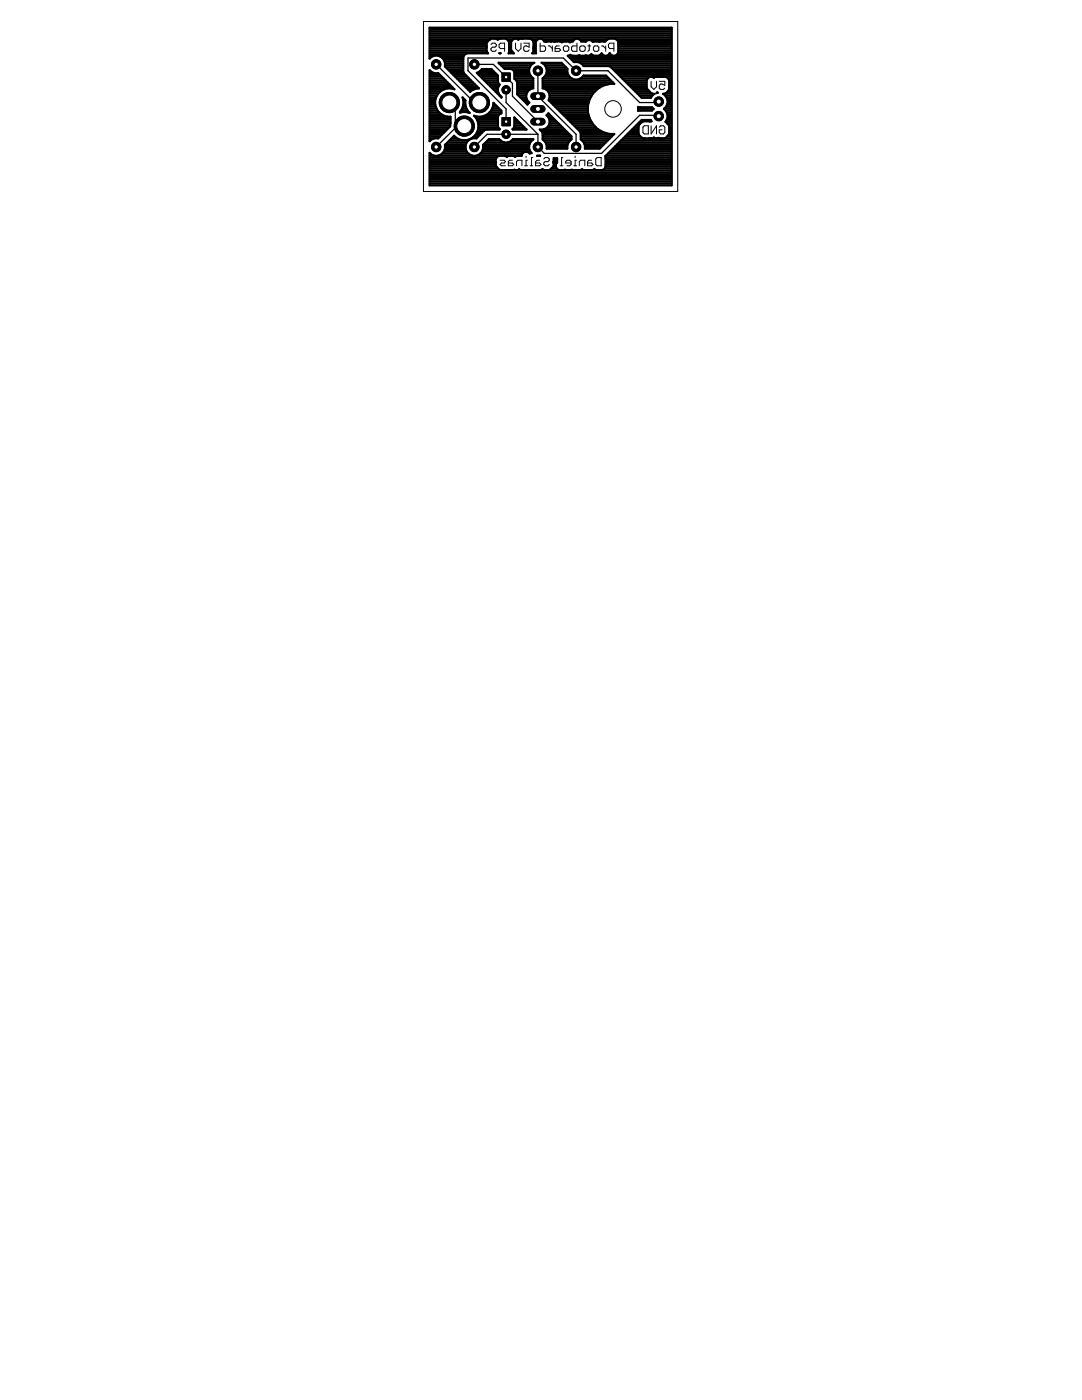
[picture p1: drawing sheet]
<svg xmlns="http://www.w3.org/2000/svg" width="216mm" height="279mm" viewBox="0 0 216 279" stroke-linecap="round" stroke-linejoin="round" font-family="sans-serif">
<g fill="#000" stroke="#000" stroke-width=".2">
<path d="M98 8.9l.2-.3zM98 9.7v.3zM98 10l.2 .2zM98.2 8.6h.6zM98.2 9.4l-.2 .3zM98.2 10.2h.6zM98.8 8.6l.2 .3zM98.2 9.4h.6zM98.8 10.2l.2-.2zM99 8.9v.3zM98.8 9.4l.2-.2zM99.6 8.9v.5z"/>
<path d="M99.6 9.4l.3 .3zM99.9 8.6l-.3 .3zM99.9 9.7h.8zM100.7 8.6v1.6zM99.9 8.6h.8zM102.9 8.6v1.1zM102.9 9.7l.5 .5zM103.9 8.6v1.1zM103.9 9.7l-.5 .5zM104.5 8.6h1.1zM104.5 9.4v.6zM104.5 10l.3 .2z"/>
<path d="M104.5 9.4l.3-.2zM104.8 10.2h.5zM104.8 9.2h.3zM105.6 10l-.3 .2zM105.6 8.6v.8zM105.1 9.2l.5 .2zM107.8 8.6v1.6zM107.8 10.2h.8zM108.6 10.2l.3-.2zM107.8 9.2h.8zM108.9 9.4v.6zM108.6 9.2l.3 .2z"/>
<path d="M109.4 9.2h.3zM110.2 9.2v1zM109.7 9.2l.5 .5zM110.8 9.4v.8zM110.8 10.2h.8zM110.8 9.4l.2-.2zM111 9.2h.6zM111.6 10.2l.3-.2zM110.8 9.7h.8zM111.6 9.7l.3 .3zM112.4 9.4v.6zM112.4 9.4l.3-.2z"/>
<path d="M112.4 10l.3 .2zM112.7 9.2h.5zM112.7 10.2h.5zM113.2 9.2l.3 .2zM113.5 9.4v.6zM113.2 10.2l.3-.2zM114 9.4v.6zM114 9.4l.3-.2zM114 10l.3 .2zM114.3 9.2h.8zM115.1 8.6v1.6zM114.3 10.2h.8z"/>
<path d="M115.7 9.4v.6zM115.7 9.4l.3-.2zM115.7 10l.3 .2zM116 9.2h.5zM116 10.2h.5zM116.5 9.2l.3 .2zM116.8 9.4v.6zM116.5 10.2l.3-.2zM117.6 8.9v1.1zM117.6 10l-.3 .2zM117.3 9.2h.6zM118.4 9.4v.6z"/>
<path d="M118.4 9.4l.3-.2zM118.4 10l.3 .2zM118.7 9.2h.5zM118.7 10.2h.5zM119.2 9.2l.3 .2zM119.5 9.4v.6zM119.5 10l-.3 .2zM120 9.2h.3zM120.9 9.2v1zM120.3 9.2l.6 .5zM121.4 8.9v.5zM121.4 9.4l.3 .3z"/>
<path d="M121.4 8.9l.3-.3zM121.7 9.7h.8zM122.5 8.6v1.6zM121.7 8.6h.8zM129.9 16.2v1.1zM129.9 17.3l.6 .5zM131 16.2v1.1zM131 17.3l-.5 .5zM131.6 16.2h1.1zM131.6 17v.6zM131.6 17.6l.2 .2zM131.6 17l.2-.2z"/>
<path d="M131.8 17.8h.6zM131.8 16.8h.3zM132.4 17.8l.3-.2zM132.7 16.2v.8zM132.1 16.8l.6 .2zM99.8 32.8l.3-.3zM99.8 32.8l.3 .3zM100.1 32.5h.5zM100.9 32.3l-.3 .2zM99.8 32h.8zM100.1 33.1h.8zM100.6 32l.3 .3z"/>
<path d="M101.4 32.3v.8zM101.4 33.1h.8zM101.7 32l-.3 .3zM101.7 32h.5zM102.2 33.1l.3-.3zM101.4 32.5h.8zM102.2 32.5l.3 .3zM103.1 32.3v.8zM103.3 32l-.2 .3zM104.1 32v1.1zM103.3 32h.8zM105 32v1.1z"/>
<path d="M105 31.2v.3zM105 32h.2zM104.7 33.1h.5zM106 31.5v1.6zM106 31.5h.3zM105.8 33.1h.5zM106.9 32.3v.8zM106.9 33.1h.8zM107.1 32l-.2 .3zM107.1 32h.6zM107.9 32.8l-.2 .3zM106.9 32.5h.8z"/>
<path d="M107.7 32.5l.2 .3zM108.5 31.7l.3-.2zM108.5 32.5v.3zM108.5 32.8l.3 .3zM108.8 31.5h.5zM108.8 32.3l-.3 .2zM108.8 33.1h.5zM109.3 31.5l.3 .2zM108.8 32.3h.5zM109.6 32.8l-.3 .3zM109.6 31.7v.3zM109.6 32l-.3 .3z"/>
<path d="M112.1 31.5v1.6zM112.1 31.5h.2zM111.8 33.1h.5zM112.9 32.3v.2zM112.9 32.5h1.1zM113.1 33.1h.6zM113.1 32l-.2 .3zM113.7 33.1l.3-.3zM113.1 32h.6zM114 32.3v.5zM113.7 32l.3 .3zM114.8 32v1.1z"/>
<path d="M114.8 31.2v.3zM114.8 32h.2zM114.5 33.1h.5zM115.6 32.3v.8zM115.9 32l-.3 .3zM116.7 32v1.1zM115.9 32h.8zM117.2 32.3v.8zM117.2 33.1h.8zM117.5 32l-.3 .3zM117.5 32h.5zM118 33.1l.3-.3z"/>
<path d="M117.2 32.5h.8zM118 32.5l.3 .3zM118.9 31.7v1.1zM118.9 31.7l.2-.2zM118.9 32.8l.2 .3zM119.1 31.5h.9zM120 31.5v1.6zM119.1 33.1h.9zM128.3 25.4v1.1zM128.3 25.4l.3-.3zM128.3 26.5l.3 .2zM128.6 25.1h.8z"/>
<path d="M129.4 25.1v1.6zM128.6 26.7h.8zM129.9 25.1v1.6zM131 25.1v1.6zM131 25.1l-1.1 1.6zM131.6 25.4l.2-.3zM131.6 25.9v.6zM131.6 25.9h.5zM131.8 25.1h.6zM131.6 26.5l.2 .2zM132.4 25.1l.3 .3zM131.8 26.7h.6z"/>
<path d="M132.7 25.4v1.1zM132.7 26.5l-.3 .2z"/>
</g>
<g fill="#000" stroke="#000" stroke-width=".25">
<path d="M87 12.8l7.7 7.7zM93.4 11.6v2.5zM93.4 11.6h19zM94.7 12.8h3.7zM98.4 12.8l2.6 2.6zM101 15.4l1.3 1.3zM102.3 19.2l5 5.1zM102.3 16.7v2.5zM107.3 14.1v5.1zM112.4 11.6l2.6 2.5zM115 14.1h6.3zM121.3 14.1l6.3 6.4z"/>
<path d="M87 29.3l3.8-3.8zM90.8 25.5l1.3-1.2zM90.8 20.5v5zM89.7 20.5h1.1zM90.8 25.5l1.8-.3zM92.1 24.3l.5 .9zM94.7 29.3l2.5-2.5zM94.7 20.5h1zM97.2 26.8h3.8zM101 21.7v2.6zM93.4 14.1l7.6 7.6zM101 17.9v2.6z"/>
<path d="M101 26.8h6.3zM101 20.5l6.3 6.3zM107.3 26.8v2.5zM107.3 29.3l1.3 1.3zM108.6 30.6h11.4zM115 26.8v2.5zM107.3 19.2l7.7 7.6zM120 30.6l7.6-7.6zM127.6 20.5h3.8zM127.6 23h3.8zM131.4 20.3v.2zM131.4 23v.2z"/>
</g>
<g fill="#000" stroke="#000" stroke-width=".42">
<path d="M85.7 14l.3 .3zM85.7 5.5v6.2zM85.7 5.5h48.3zM85.7 19.8h1.2zM85.7 19.4h1.3zM85.7 19h1.5zM85.7 18.7h1.8zM85.7 18.3h2.1zM85.7 17.9h2.7zM85.7 17.5h4.7zM85.7 17.2h4.3zM85.7 16.8h4z"/>
<path d="M85.7 16.4h3.6zM85.7 16.1h3.2zM85.7 15.7h2.8zM85.7 15.3h2.5zM85.7 14.9h2.1zM85.7 14.6h.9zM85.7 14.2h.2zM85.7 11.6h.2zM85.7 11.2h.8zM85.7 10.8h7.1zM85.7 10.4h11.5zM85.7 10.1h11.4z"/>
<path d="M85.7 9.7h11.4zM85.7 9.3h11.5zM85.7 9h11.4zM85.7 8.6h11.4zM85.7 8.2h11.7zM85.7 7.8h12.1zM85.7 7.5h48.3zM85.7 7.1h48.3zM85.7 6.7h48.3zM85.7 6.3h48.3zM85.7 5.9h48.3zM85.7 5.6h48.3z"/>
<path d="M86 14.3l.7 .3zM86 11.4l-.3 .3zM86.7 14.6h.7zM86 11.4l.7-.3zM87 19.4l-.2 .7zM86.7 11.1h.7zM87.4 18.7l-.4 .7zM87.4 14.6l3.3 3.2zM87.6 11.2h4.9zM87.9 18.2l-.5 .5zM87.4 11.1l.6 .3zM88.2 11.6h4.2z"/>
<path d="M88 11.4l.5 .5zM87.9 18.2l.7-.4zM88.6 11.9h3.8zM88.7 12.3h3.7zM88.8 12.5v.7zM88.5 11.9l.3 .6zM88.8 13.1h3.6zM88.8 12.7h3.6zM88.9 13.4h3.5zM88.6 17.8l.7-.1zM89.3 13.8h3.1zM89.7 14.2h2.7z"/>
<path d="M89.3 17.7h.7zM90.1 14.6h2.4zM90.4 14.9h2.5zM90 17.7l.7 .1zM90.8 15.3h2.4zM91.2 15.7h2.4zM91.6 16.1h2.4zM91.9 16.4h2.5zM92.3 19.4l.6 .6zM92.3 16.8h2.4zM92.4 19.8h.2zM92.4 11.4v.4z"/>
<path d="M92.4 11.8v2.5zM92.4 14.3l.2 .3zM92.6 11l-.2 .4zM92.6 14.6l.3 .3zM92.7 17.2h2.4zM92.6 11l.3-.2zM92.9 14.9l2.7 2.8zM93.1 17.5h2.4zM92.9 10.8l.3-.2zM93.4 17.9h1zM88.8 13.3l5 5zM93.9 18.2l-.1 .1z"/>
<path d="M93.9 18.2l.7-.4zM95.1 14.5l.5-.2zM95.1 14.6h3.7zM94.6 17.8l.7-.1zM95.5 14.9h3.7zM95.3 17.7h.3zM95.6 14.3l.5-.5zM95.8 14.2h2.7zM95.9 15.3h3.5zM96.1 13.8h2zM96.2 13.8h1.9zM96.3 15.7h3.1z"/>
<path d="M96.6 16.1h2.8zM97 16.4h2.4zM97.1 8.7v.4zM97.1 9.1l.1 .2zM97.1 9.5v.3zM97.1 9.8v.3zM97.1 10.1l.1 .3zM97.2 9.3l-.1 .2zM97.2 8.4l-.1 .3zM97.2 10.5l.2 .1zM93.2 10.6h4.2zM97.4 16.8h2.2z"/>
<path d="M97.7 7.9l-.5 .5zM97.8 17.2h1.7zM97.7 7.9l.2-.1zM98.1 13.8l1.3 1.3zM97.9 7.8l.2-.1zM98.1 17.5h1.3zM98.5 17.9h.9zM98.1 7.7h.5zM98.9 18.3h.5zM98.6 7.7h.4zM99.2 7.8h.3zM99 7.7l.3 .2z"/>
<path d="M99.3 18.7h.2zM99.4 15.1v1.3zM99.4 16.4l.1 .3zM99.4 17.6v.6zM99.4 18.2l.2 .7zM99.5 12.5h7.1zM99.5 16.7l.2 .2zM99.4 7.9l.1-.1zM99.6 17l-.2 .6zM99.6 18.9l.5 .4zM99.6 12.7h6.7zM99.6 19h.2z"/>
<path d="M99.5 7.8l.2-.1zM99.7 10.6h.2zM99.7 16.9l-.1 .1zM99.6 10.6h.3zM100 13.1h5.9zM100.1 19.3v.2zM95.1 14.5l5 5zM99.7 7.7h.4zM100.4 13.4h5.3zM99.5 12.5l1.2 1.3zM100.1 7.7h.8zM101.1 7.8h1.3z"/>
<path d="M100.9 7.7l.3 .2zM101.2 7.9l.2 .2zM101.6 10.4l-.1 .2zM101.5 8.2h.6zM101.6 10.4h.8zM101.6 8.8v1.6zM101.6 8.4v.4zM101.4 8.1l.2 .3zM101.6 10.1h.5zM101.6 9.7h.4zM101.6 9.3h.4zM101.6 9h.4z"/>
<path d="M101.6 8.6h.4zM102 8.4v1.5zM102 9.9l.1 .3zM100.7 13.8h1.3zM102.1 8.1l-.1 .3zM102.1 10.2l.3 .3zM102.1 13.8h3.5zM102 13.8l.3 .1zM102.4 7.9l-.3 .2zM102.4 10.5l.2 .1zM102.3 13.9l.2 .2zM102.5 14.2h3.1z"/>
<path d="M101.5 10.6h1.1zM102.6 14.4v1.3zM102.5 14.1l.1 .3zM102.6 15.7h3.8zM102.6 15.3h3.4zM102.6 14.9h3.2zM102.6 14.6h3zM102.4 7.9l.3-.2zM103 16.1h3.4zM102.7 7.7h.3zM102.6 15.7l.5 .4zM103.2 16.4h3.2z"/>
<path d="M103.2 16.8v2zM103.2 16.5v.3zM103.1 16.1l.1 .4zM103.2 18.7h1.9zM103.2 18.3h2zM103.2 17.9h2.4zM103.2 17.5h3.2zM103.2 17.2h3.2zM103.2 16.8h3.2zM103.3 7.8h.2zM103 7.7l.4 .2zM103.4 19h1.6z"/>
<path d="M103.4 7.9l.4-.2zM103.8 19.4h1.2zM103.8 7.7h.3zM104.2 19.8h.9zM104.1 7.7l.1 .1zM104.2 7.8l.1-.1zM105 18.9v.6zM105 19.5l.2 .6zM105.2 18.3l-.2 .6zM104.3 7.7h1.1zM105.6 13.8v.7zM105.6 14.5l.3 .6z"/>
<path d="M105.7 17.9l-.5 .4zM105.4 7.7h.4zM105.9 13.1l-.3 .7zM105.9 15.1l.4 .5zM106 7.8h1.4zM105.8 7.7l.3 .2zM106.2 10.6l.1-.1zM105.7 17.9l.6-.3zM106.5 10.1l-.2 .4zM106.1 7.9l.2 .2zM106.3 12.6l-.4 .5zM106.4 10.4h.5z"/>
<path d="M106.4 8.2h.6zM106.4 15.6v2zM106.3 17.6h.1zM106.4 9.7h.5zM106.5 9.8v.3zM106.5 9.5v.1zM106.5 9.3v.2zM106.5 8.4v.9zM106.3 8.1l.2 .3zM106.5 10.1h.4zM106.5 9h.4zM106.5 8.6h.4z"/>
<path d="M106.5 9.3h.4zM106.3 12.6l.3-.1zM106.9 8.4v.6zM106.9 9v.3zM106.9 9.3v.8zM106.9 10.1v.3zM106.9 10.4l.1 .2zM106.2 10.6h.8zM107 8.1l-.1 .3zM107.3 7.9l-.3 .2zM107.3 7.9l.3-.2zM107.6 7.7h.3z"/>
<path d="M108.1 12.5h3.9zM108.2 7.8h6.5zM108.3 15.6v2zM107.9 7.7l.4 .2zM108.3 17.5h11.2zM108.3 17.2h11.9zM108.3 16.8h13.1zM108.3 16.4h14zM108.3 16.1h13.6zM108.3 15.7h5.9zM108.3 15.6l.5-.5zM108.1 12.5l.2 .1z"/>
<path d="M108.4 12.7h3.8zM108.3 17.6h.1zM108.3 7.9l.2 .2zM108.6 8.2h5.7zM108.5 8.1l.1 .2zM108.6 15.3h5.1zM108.8 13.1h3.8zM108.6 8.3h.2zM109.1 14.5l-.3 .6zM108.3 12.6l.5 .5zM108.9 14.9h4.5zM108.9 13.4h4z"/>
<path d="M108.4 17.6l.6 .3zM108.8 8.3l.2 .1zM109.1 17.9h9.9zM109.1 14.6h4.1zM109.1 13.8v.7zM108.8 13.1l.3 .7zM109.1 14.2h4.1zM109.1 13.8h4.1zM109 8.4l.2-.1zM109 17.9l.4 .4zM109.4 18.3h9.3zM109.6 19.8h8.1z"/>
<path d="M109.6 18.7h8.7zM109.7 18.9v.6zM109.4 18.3l.3 .6zM109.7 19.4h8.2zM109.7 19h8.4zM109.2 8.3h.7zM109.9 8.3h.1zM110 8.3h.4zM110.4 8.3l.2 .1zM110.6 8.4l.3-.1zM110.9 8.3h.3zM111.2 8.3h.6z"/>
<path d="M112 12.5l1.2 1.2zM111.8 8.3l.3 .1zM112.2 8.4l.3-.1zM112.5 8.3h.4zM112.9 8.3h.2zM113.2 13.8v.7zM113.2 14.5l.3 .6zM113.3 11.1h.1zM113.3 11.2h20.7zM113.4 11.1l.3-.1zM113.1 8.3h.3zM113.5 15.1l.5 .5z"/>
<path d="M113.4 8.3l.3 .1zM113.7 11.6h20.3zM113.8 11h.2zM114 15.6l.6 .3zM114 11l.2 .1zM114.1 11.9h19.9zM114.2 11.1h.3zM113.8 8.4l.4-.1zM114.2 8.3h.1zM114.4 8.1l-.1 .2zM114.5 12.3h19.5zM114.5 11.1h.8z"/>
<path d="M113.3 11.1l1.3 1.3zM114.6 15.9h.7zM114.6 7.9l-.2 .2zM114.6 7.9l.4-.2zM115.3 15.9l.7-.3zM114.6 12.4h.7zM115.3 11.1l.2-.1zM115 7.7h.3zM115.5 7.8h5.8zM115.6 11l.2 .1zM115.3 7.7l.3 .2zM115.8 15.7h5.7z"/>
<path d="M115.8 11.1h.3zM115.6 7.9l.3 .2zM115.9 8.2h1.1zM116 15.6l.4-.5zM115.3 12.4l.7 .2zM115.9 8.1l.1 .2zM116 12.7h18zM116.1 11.1h.2zM116.2 15.3h5zM116.3 11.1h.4zM116 8.3h.3zM116.4 13.1h17.6z"/>
<path d="M116 12.6l.4 .5zM116.5 15.1h4.4zM116.7 11.1l.2-.1zM116.3 8.3h.4zM116.7 8.3h.2zM116.9 11l.2 .1zM117.1 8.1l-.2 .2zM117.1 11.1h.4zM117.1 8.1l.3-.1zM117.5 11.1l.3-.1zM117.7 19.8l-.4 1.3zM117.4 8h.4z"/>
<path d="M117.8 11l.2-.2zM118 10.8l.2 .2zM117.8 8l.3 .1zM118.2 8.2h2.6zM118.2 11h.1zM118.1 8.1l.2 .3zM118.3 18.7l-.6 1.1zM118.3 11l.2 .1zM118.5 11.1h.4zM118.3 8.4l.2-.1zM118.9 11.1h.1zM119 11.1h.4z"/>
<path d="M118.5 8.3h.5zM119.3 17.7l-1 1zM119.4 11.1l.3-.1zM119 8.3h.4zM119.4 8.3l.2 .1zM119.7 11l.4-.4zM119.6 8.4l.3-.1zM119.9 10.8h.3zM120.1 10.6v.2zM120.1 10.8l.3 .2zM120.4 11l.3 .1zM119.3 17.7l1.1-.6z"/>
<path d="M119.9 8.3h.6zM120.5 8.3h.1zM120.7 11.1h.3zM120.7 8.3h.1zM120.9 15.1l1.7 1.6zM121 11.1l.4-.1zM121 8l-.2 .3zM121.2 7.9l-.2 .1zM121.4 11l.2-.2zM116.5 13.2h5zM121.2 7.9l.3-.2zM121.5 10.8h.3z"/>
<path d="M121.7 10.6l-.1 .2zM120.4 17.1l1.3-.4zM121.7 10.6v.2zM121.7 10.8l.3 .2zM121.5 13.2l.3 .1zM121.9 13.4h12.1zM122 11l.3 .1zM121.8 13.3l.3 .3zM122.3 11.1h.4zM122.3 13.8h11.7zM121.7 16.7h.9zM122.7 11.1l.3-.1z"/>
<path d="M121.5 7.7h1.2zM122.7 14.2h11.3zM122.9 7.8h11.1zM123 11l.3-.2zM122.7 7.7l.3 .2zM123.1 14.6h10.9zM123.2 10.8h10.8zM123.4 10.4l-.1 .4zM123 7.9l.3 .2zM123.3 8.2h10.7zM123.4 10.4h10.6zM123.4 8.8v1.6z"/>
<path d="M123.4 8.4v.4zM123.3 8.1l.1 .3zM123.4 10.1h10.6zM123.4 9.7h10.6zM123.4 9.3h10.6zM123.4 9h10.6zM123.4 8.6h10.6zM123.4 14.9h10.6zM123.8 15.3h10.2zM124.2 15.7h5zM124.6 16.1h4.4zM124.9 16.4h4.1z"/>
<path d="M125.3 16.8h3.7zM125.7 17.2h3.3zM126.1 17.5h3zM126.4 17.9h2.9zM126.8 18.3h2.9zM127.2 18.7h2.9zM127.6 19h2.6zM127.9 19.4h2zM122.1 13.6l5.9 5.9zM129 16v1.5zM129 17.5l.2 .3zM129.2 15.7l-.2 .3z"/>
<path d="M129.2 17.8l.2 .3zM129.4 15.5l-.2 .2zM129.4 18.1l.6 .5zM129.4 15.5l.4-.2zM128 19.5h1.9zM130 18.6l.3 .1zM130 19.3l-.1 .2zM129.8 15.3h.3zM130.3 18.7h.3zM130.1 15.3l.3 .2zM130.5 18.8l-.5 .5zM130.5 18.8l.1-.1z"/>
<path d="M130.5 15.5l.3-.2zM131.1 18.4l-.1 .2zM131 18.6l.1-.1zM131.1 18.4l.2 .1zM130.8 15.3h.4zM131.1 18.5h.2zM131.3 15.4l.1-.1zM132.3 18.7h.2zM132.3 18.7l.1 .1zM131.4 15.3h1.1zM132.5 18.7l.4-.1zM132.7 19h1.3z"/>
<path d="M132.7 18.7h1.3zM132.5 15.3h.3zM133.4 18.1l-.5 .5zM132.4 18.8l.5 .5zM133 19.4h1zM132.8 15.3l.3 .2zM133.1 19.8h.9zM133.2 18.3h.8zM132.9 19.3l.3 .6zM133.3 15.7h.7zM133.5 17.8l-.1 .3zM133.1 15.5l.3 .2z"/>
<path d="M133.5 17.9h.5zM133.5 17.4v.4zM133.5 17.1v.1zM133.5 16.9v.2zM133.5 16v.9zM133.4 15.7l.1 .3zM133.5 17.5h.5zM133.5 17.2h.5zM133.5 16.8h.5zM133.5 16.4h.5zM133.5 16.1h.5zM134 5.5v31.5z"/>
<path d="M85.7 14v14.2zM85.7 30.5v6.5zM85.7 30.5l.3 .3zM85.7 36.6h48.3zM85.7 36.3h48.3zM85.7 35.9h48.3zM85.7 35.5h48.3zM85.7 35.1h48.3zM85.7 34.8h48.3zM85.7 34.4h48.3zM85.7 34h48.3zM85.7 33.6h13.7z"/>
<path d="M85.7 33.3h13.3zM85.7 32.9h13.2zM85.7 32.5h13.2zM85.7 32.2h13.2zM85.7 31.8h13.2zM85.7 31.4h13.4zM85.7 31h.8zM85.7 30.6h.2zM85.7 28h.2zM85.7 27.7h.8zM85.7 27.3h2.1zM85.7 26.9h2.4z"/>
<path d="M85.7 26.5h2.8zM85.7 26.2h3.2zM85.7 25.8h3.6zM85.7 25.4h3.9zM85.7 25h4.1zM85.7 24.7h4.2zM85.7 24.3h4.2zM85.7 23.9h4.2zM85.7 23.5h4.2zM85.7 23.2h3.2zM85.7 22.8h2.4zM85.7 22.4h1.9z"/>
<path d="M85.7 22h1.6zM85.7 21.7h1.4zM85.7 21.3h1.3zM85.7 20.9h1.2zM85.7 20.6h1.1zM85.7 20.2h1.1zM86 27.9l-.3 .3zM86 30.8l.7 .3zM86 27.9l.7-.3zM86.7 31.1h.7zM86.8 20.1v.7zM86.8 20.8l.2 .7z"/>
<path d="M87 21.5l.4 .7zM86.7 27.6h.7zM87.4 31.1l.6-.3zM87.4 22.2l.5 .5zM87.5 31h6.6zM87.9 22.7l.7 .4zM88 30.8l.5-.5zM88.2 30.6h5.3zM88.8 29.7l-.3 .6zM88.5 30.3h4.6zM88.6 23.1l.7 .2zM88.7 29.9h4.3z"/>
<path d="M88.8 28.9l1.8-1.8zM88.8 29v.7zM88.8 29.5h4.1zM88.8 29.1h4.1zM88.9 28.8h4.1zM89.3 23.3h.6zM89.3 28.4h3.8zM89.7 28h3.8zM89.8 24.8v.4zM89.8 25.2l-2.4 2.4zM89.9 23.3v1.2zM89.9 24.5l-.1 .3z"/>
<path d="M90 27.7h1.3zM90.4 27.3h.4zM90.6 27.1l.3 .3zM90.9 27.4l.7 .4zM91.6 27.8l.7 .2zM91.8 22.3v.2zM91.8 22.3l.1-.1zM91.8 22.4h.2zM92.3 21.5l-.4 .7zM92 22h1.3zM92.2 21.7h.9zM91.8 22.5l.5-.1z"/>
<path d="M92.5 20.8l-.2 .7zM92.3 28h.7zM92.4 21.3h.6zM92.5 20.9h.4zM92.5 20.1v.7zM92.3 19.4l.2 .7zM92.5 20.6h.3zM92.5 20.2h.3zM92.8 20.1v.7zM92.8 20.8l.2 .7zM92.9 29v.7zM92.9 29.7l.3 .6z"/>
<path d="M93 21.5l.4 .7zM92.3 22.4h.7zM93 28l.7-.2zM93.2 28.3l-.3 .7zM93.2 30.3l.5 .5zM93.3 22.4h.3zM93.4 22.2l.3 .3zM93.2 28.3l.5-.4zM93.7 30.8l.6 .3zM93 22.4l.7 .1zM93.7 27.8l.7-.4zM94 27.7h.1z"/>
<path d="M93.7 27.9l.6-.3zM94.3 31.1h.7zM94.4 27.4l.5-.5zM94.5 27.3h.9zM94.6 23.1l.7 .2zM94.6 23.2h.2zM94.9 26.9h.9zM95.3 26.2l-.4 .7zM94.6 23.1l.3 .3zM95 23.5h4.4zM94.3 27.6h.7zM95 31.1l.6-.3z"/>
<path d="M95.1 26.5h1zM95.2 31h8.9zM95.2 23.9h4.2zM95.5 25.5l-.2 .7zM94.9 23.4l.4 .7zM95.3 23.3h.7zM95.3 26.2h1.2zM95.3 24.3h4.1zM95.4 25.8h4.3zM95.4 24.7h4zM95.5 24.8v.7zM95.3 24.1l.2 .7z"/>
<path d="M95.5 25.4h3.9zM95.5 25h3.9zM95.6 30.8l.5-.5zM95.8 30.6h8.4zM96 23.3l.7-.2zM96.4 29.7l-.3 .6zM96.2 30.3h9.6zM96.3 29.9h9.4zM96.4 28.9l1.2-1.2zM96.4 29v.7zM96.4 29.5h9.2zM96.4 29.1h9.2z"/>
<path d="M96.5 23.2h2.9zM96.5 28.8h9.2zM96.6 26l-1.5 1.6zM96.7 23.1l.7-.4zM96.9 28.4h3.7zM96.6 26l.4-.1zM97.2 22.8h2.5zM97.3 28h2.6zM97 25.9h.4zM97.4 22.7l.5-.5zM97.6 27.7h2zM97.7 22.4h2.4z"/>
<path d="M98.3 21.5l-.4 .7zM98 22h2zM98.2 21.7h1.4zM98.5 20.8l-.2 .7zM98.3 21.3h.9zM98.4 20.9h.4zM98.5 20.5v.3zM98.5 20.5l1.6 1.6zM98.9 31.8v.4zM98.9 32.2l.1 .2zM98.9 32.6v.4zM98.9 33l.1 .3z"/>
<path d="M99 32.4l-.1 .2zM99 31.5l-.1 .3zM99 33.3l.5 .5zM99.3 31.2l-.3 .3zM99.4 23.3v2zM99.4 25.3l.1 .2zM99.5 23l-.1 .3zM99.5 25.5l.2 .3zM99.5 33.8l.2 .1zM97.4 25.9h2.2zM99.6 27.7l.5 .5zM99.3 31.2l.3-.1z"/>
<path d="M99.7 33.9l.2 .1zM99.7 22.8l-.2 .2zM99.6 25.9l.1-.1zM99.9 34h.3zM99.7 22.8l.3-.2zM100.1 22.1v.5zM100.1 28.2l.6 .2zM100.2 34h.8zM100.7 28.4h.6zM99.6 31.1h1.2zM100.8 31.1l.2 .1zM101 34l.2-.1z"/>
<path d="M101.2 34h.9zM101.3 28.4l.6-.2zM101.4 28.4h4.4zM101.2 31.2l.3-.1zM101.5 31.1h.4zM102.4 27.7l-.5 .5zM102.1 34h.3zM102.1 28h4.1zM102.3 25.8l.2-.3zM102.3 25.8h2.7zM102.3 25.8l.1 .1zM102.4 27.7h4z"/>
<path d="M101.9 31.1h.5zM102.4 34l.2-.1zM102.6 25.3l-.1 .2zM102.6 25.4h2zM102.6 23.4v1.9zM102.6 23.4l2.5 2.5zM102.6 33.9l.3 .1zM102.6 25h1.6zM102.6 24.7h1.3zM102.6 24.3h.9zM102.6 23.9h.5zM102.6 23.5h.1z"/>
<path d="M102.4 31.1l.3 .1zM102.9 34h.3zM102.8 31.2l.3-.1zM103.2 34l.4-.2zM103.1 31.1h.4zM103.6 33.8l.4 .2zM103.5 31.1h.5zM104 34h.3zM104 31.1h.1zM104.2 30.7l-.1 .3zM104.3 34l.1-.1zM104.4 33.9l.1 .1z"/>
<path d="M104.2 30.7l.3-.3zM104.5 34h.9zM104.6 20.2h.7zM104.5 30.4l.3-.1zM104.9 20.6h.6zM102.4 25.9h2.7zM104.8 30.3h.3zM105.2 20.1l.4 .4zM103.2 18.8l2 2zM105.4 34l.1-.1zM105.1 30.3l.4 .1zM105.6 29v.7z"/>
<path d="M105.6 29.7l.3 .6zM105.6 34h.9zM105.6 20.5l-.4 .3zM105.5 30.4l.2 .2zM105.9 28.3l-.3 .7zM105.9 30.3l.2 .3zM105.7 30.6h.2zM105.9 30.6h.2zM106.3 27.9l-.4 .4zM106.5 34l.1-.1zM106.6 33.9l.1 .1zM106.7 34h.8z"/>
<path d="M107.1 31.1h.6zM107.1 31.1h.2zM107.5 34h.4zM107.7 25.8h.7zM107.3 31.1h.5zM107.7 25.8l.2 .2zM107.9 34l.3-.2zM108 26.2h5zM107.9 26l.2 .3zM108.2 26.5h5.1zM108.3 33.8l.1 .1zM108.3 27v.8z"/>
<path d="M108.3 26.6v.4zM108.1 26.3l.2 .3zM108.3 27.7h5.7zM108.3 27.3h5.7zM108.3 26.9h5.4zM108.4 25.8l.6-.2zM108.4 33.9l.2 .1zM108.5 28h5.3zM108.5 25.8h4.1zM108.6 34h.6zM108.3 27.9l.5 .4zM108.8 28.4h4.7z"/>
<path d="M109 25.6l.4-.4zM109 28.8h4.3zM109.1 23l.3-.4zM108.8 28.3l.3 .7zM109.1 29v.7zM109.1 29.5h4.1zM109.1 29.1h4.1zM109.2 34h.3zM109.2 25.4h3zM109.2 23.2h.8zM109.3 22.8h.3zM109.7 24.6l-.3 .6z"/>
<path d="M109.1 23l.3 .4zM109.4 22.6l4.6 4.6zM109.7 19.5l-.2 .5zM109.5 34l.3-.2zM109.5 25h2.4zM109.5 23.5h.9zM109.6 24.7h1.9zM109.6 20.2h8zM109.7 24v.6zM109.4 23.4l.3 .6zM109.7 24.3h1.4zM109.7 23.9h1z"/>
<path d="M110.3 33.3l-.5 .5zM110 33.6h1.1zM110 20.6h7.5zM110.5 33l-.2 .3zM110.4 33.3h.5zM110.4 20.9h6.9zM110.5 32.2l-.1 .2zM110.4 32.5h.7zM110.5 32.6v.4zM110.4 32.4l.1 .2zM110.5 31.8v.4zM110.5 31.6v.2z"/>
<path d="M110.5 31.6h.7zM110.5 32.9h.4zM110.5 32.2h.7zM110.5 31.8h.7zM110.8 21.3h6.5zM110.9 32.9v.4zM110.9 33.3l.1 .3zM111 32.6l-.1 .3zM111 33.6l.3 .2zM111.1 21.7h6.2zM111.2 31.6v.8zM111.2 32.4l-.2 .2z"/>
<path d="M111.3 33.8l.3 .2zM111.5 22h5.8zM111.6 34h.9zM111.9 22.4h5.4zM112.3 22.8h5.1zM112.5 34l.2-.1zM112.6 23.2h4.9zM112.7 33.9l.3 .1zM113 34h.9zM113 23.5h4.6zM113.2 29v.7zM109.1 29.7h4.1z"/>
<path d="M113.4 23.9h4.4zM113.5 28.3l-.3 .7zM113.8 24.3h4.2zM113.9 34l.2-.1zM114 27.9l-.5 .4zM114 27.2v.6zM114.1 33.9l.2 .1zM114.1 24.7h4.1zM114.3 34h.9zM114.5 25h4.1zM114.9 25.4h4zM115.3 25.8h4z"/>
<path d="M115.3 33.9l.1 .1zM115.4 34h.4zM115.6 26.2h4.4zM109.5 20l6.3 6.3zM115.8 34l.3-.2zM115.9 26.5h5zM115.9 27v.8zM115.9 26.6v.4zM115.8 26.3l.1 .3zM115.9 27.7h5.8zM115.9 27.3h6.1zM115.9 26.9h6.5z"/>
<path d="M116.1 28h5.2zM116.2 33.8l.3 .2zM116 27.9l.4 .4zM116.5 28.4h4.4zM116.5 34h.4zM116.6 28.8h3.9zM116.4 28.3l.3 .7zM116.7 29v.7zM116.7 29.5h3.1zM116.7 29.1h3.5zM116.9 34l.1-.1zM117.1 34h.8z"/>
<path d="M117.3 21.1v1.3zM117.3 22.4l.4 1.3zM117.7 23.7l.6 1.1zM117.9 34h.3zM118.2 34l.4-.2zM118.3 24.8l1 .9zM118.6 33.8l.2 .1zM118.8 33.9l.2 .1zM119 34h.3zM119.3 25.7l1.1 .7zM119.3 34h.8zM116.7 29.7h2.9z"/>
<path d="M120.1 34l.4-.2zM120.4 26.4l1.3 .3zM120.5 33.8l.2-.2zM120.6 33.6h13.4zM120.8 33.3l-.1 .3zM120.8 31.1l7.2-7.2zM120.8 32.9v.4zM120.8 31.6v1.3zM120.8 31.3v.3zM120.8 33.3h13.2zM120.8 32.9h13.2zM120.8 32.5h13.2z"/>
<path d="M120.8 32.2h13.2zM120.8 31.8h13.2zM120.8 31.4h13.2zM120.9 31h13.1zM121.3 30.6h12.7zM121.7 26.7h.9zM121.7 30.3h12.3zM122.1 29.9h11.9zM122.4 29.5h11.6zM122.6 26.7l-3 3zM122.8 29.1h11.2zM123.2 28.8h10.8z"/>
<path d="M123.6 28.4h10.4zM123.9 28h10.1zM124.3 27.7h9.7zM124.7 27.3h3.1zM125.1 26.9h2.4zM125.4 26.5h2zM125.8 26.2h1.6zM126.2 25.8h1.2zM126.6 25.4h.8zM126.9 25h.6zM127.3 21.3l.2 .1zM127.3 21.3v.8z"/>
<path d="M127.3 24.7h.4zM127.3 22h2.8zM127.3 21.7h3.1zM127.4 25.2v.3zM127.4 25.5v1.1zM127.4 26.6l.1 .3zM127.5 21.4h.3zM127.3 22.1h.2zM127.5 24.9l-.1 .3zM127.5 27l.6 .5zM127.7 24.3h.5zM127.8 21.4h2.3z"/>
<path d="M127.5 22.1h.3zM128 23.9h1.9zM127.5 24.9l.6-.5zM128.1 27.5h.1zM128.1 24.4l.1-.1zM128.2 27.5l.2 .1zM128.2 24.3l.2-.1zM128.4 27.6h.3zM128.7 27.6h.8zM128.4 24.2h1.1zM129.5 27.6h.1zM129.5 24.2l.1 .1z"/>
<path d="M129.6 24.3l.2-.1zM129.9 23.9l.1 .3zM129.8 24.2h.2zM130 27.6h.1zM130.1 21.4l.3 .3zM127.8 22.1h2.3zM130.2 27.6h.1zM130.1 22.1l.3-.4zM130.5 27.5l.3 .1zM130.8 27.6h.4zM131.2 27.6l.2-.1zM131.5 27.5l.2 .1z"/>
<path d="M131.7 27.6h.3zM132 27.6h.5zM132.9 21.3l-.4 .4zM132.5 27.6l.4-.1zM132.5 21.7h1.5zM132.9 24.2l-.1 .1zM132.8 22h1.2zM132.8 24.3h1.2zM132.9 27.5l.2-.3zM133.2 23.5l-.3 .7zM132.5 21.7l.4 .5zM133.2 20.6l-.3 .7z"/>
<path d="M132.9 21.3h1.1zM133 23.9h1zM133 22.4h1zM133.1 27.3h.9zM133.1 20.9h.9zM133.1 27.2l.3-.2zM132.9 24.4l.2 .2zM133.2 24.7h.8zM133.2 22.8h.8zM133.2 22.8v.7zM132.9 22.2l.3 .6zM133.2 19.9v.7z"/>
<path d="M133.2 23.5h.8zM133.2 23.2h.8zM133.2 20.6h.8zM133.2 20.2h.8zM133.5 26.6l-.1 .4zM133.1 24.6l.3 .3zM133.4 26.9h.6zM133.5 25h.5zM133.5 26.3v.3zM133.5 25.2v1.1zM133.4 24.9l.1 .3zM133.5 26.5h.5z"/>
<path d="M133.5 26.2h.5zM133.5 25.8h.5zM133.5 25.4h.5zM85.7 37h48.3z"/>
</g>
<path d="M106.6 19.2h1.5z" fill="#000" stroke="#000" stroke-width="1.5"/>
<circle cx="107.3" cy="19.2" r=".51" fill="#fff" stroke="#000" stroke-width=".2"/>
<path d="M106.6 21.7h1.5z" fill="#000" stroke="#000" stroke-width="1.5"/>
<circle cx="107.3" cy="21.7" r=".51" fill="#fff" stroke="#000" stroke-width=".2"/>
<path d="M106.6 24.3h1.5z" fill="#000" stroke="#000" stroke-width="1.5"/>
<circle cx="107.3" cy="24.3" r=".51" fill="#fff" stroke="#000" stroke-width=".2"/>
<circle cx="107.3" cy="14.1" r=".93" fill="#000" stroke="#000" stroke-width=".2"/>
<circle cx="107.3" cy="14.1" r=".44" fill="#fff" stroke="#000" stroke-width=".2"/>
<circle cx="115" cy="14.1" r=".93" fill="#000" stroke="#000" stroke-width=".2"/>
<circle cx="115" cy="14.1" r=".44" fill="#fff" stroke="#000" stroke-width=".2"/>
<circle cx="107.3" cy="29.3" r=".93" fill="#000" stroke="#000" stroke-width=".2"/>
<circle cx="107.3" cy="29.3" r=".44" fill="#fff" stroke="#000" stroke-width=".2"/>
<circle cx="115" cy="29.3" r=".93" fill="#000" stroke="#000" stroke-width=".2"/>
<circle cx="115" cy="29.3" r=".44" fill="#fff" stroke="#000" stroke-width=".2"/>
<circle cx="95.7" cy="20.5" r="2.01" fill="#000" stroke="#000" stroke-width=".2"/>
<circle cx="95.7" cy="20.5" r="1.5" fill="#fff" stroke="#000" stroke-width=".2"/>
<circle cx="89.7" cy="20.5" r="2.01" fill="#000" stroke="#000" stroke-width=".2"/>
<circle cx="89.7" cy="20.5" r="1.5" fill="#fff" stroke="#000" stroke-width=".2"/>
<circle cx="92.6" cy="25.2" r="2.01" fill="#000" stroke="#000" stroke-width=".2"/>
<circle cx="92.6" cy="25.2" r="1.5" fill="#fff" stroke="#000" stroke-width=".2"/>
<circle cx="131.4" cy="20.3" r=".93" fill="#000" stroke="#000" stroke-width=".2"/>
<circle cx="131.4" cy="20.3" r=".51" fill="#fff" stroke="#000" stroke-width=".2"/>
<circle cx="131.4" cy="23.2" r=".93" fill="#000" stroke="#000" stroke-width=".2"/>
<circle cx="131.4" cy="23.2" r=".51" fill="#fff" stroke="#000" stroke-width=".2"/>
<path d="M100.2 14.6h1.6v1.6h-1.6z" fill="#000" stroke="#000" stroke-width=".2"/>
<circle cx="101" cy="15.4" r=".36" fill="#fff" stroke="#000" stroke-width=".2"/>
<circle cx="101" cy="17.9" r=".83" fill="#000" stroke="#000" stroke-width=".2"/>
<circle cx="101" cy="17.9" r=".36" fill="#fff" stroke="#000" stroke-width=".2"/>
<path d="M100.2 23.5h1.6v1.6h-1.6z" fill="#000" stroke="#000" stroke-width=".2"/>
<circle cx="101" cy="24.3" r=".36" fill="#fff" stroke="#000" stroke-width=".2"/>
<circle cx="101" cy="26.8" r=".83" fill="#000" stroke="#000" stroke-width=".2"/>
<circle cx="101" cy="26.8" r=".36" fill="#fff" stroke="#000" stroke-width=".2"/>
<circle cx="87" cy="12.8" r=".93" fill="#000" stroke="#000" stroke-width=".2"/>
<circle cx="87" cy="12.8" r=".44" fill="#fff" stroke="#000" stroke-width=".2"/>
<circle cx="94.7" cy="12.8" r=".93" fill="#000" stroke="#000" stroke-width=".2"/>
<circle cx="94.7" cy="12.8" r=".44" fill="#fff" stroke="#000" stroke-width=".2"/>
<circle cx="94.7" cy="29.3" r=".93" fill="#000" stroke="#000" stroke-width=".2"/>
<circle cx="94.7" cy="29.3" r=".44" fill="#fff" stroke="#000" stroke-width=".2"/>
<circle cx="87" cy="29.3" r=".93" fill="#000" stroke="#000" stroke-width=".2"/>
<circle cx="87" cy="29.3" r=".44" fill="#fff" stroke="#000" stroke-width=".2"/>
<path d="M106.6 19.2h1.5z" fill="#000" stroke="#000" stroke-width="1.5"/>
<circle cx="107.3" cy="19.2" r=".51" fill="#fff" stroke="#000" stroke-width=".2"/>
<path d="M106.6 21.7h1.5z" fill="#000" stroke="#000" stroke-width="1.5"/>
<circle cx="107.3" cy="21.7" r=".51" fill="#fff" stroke="#000" stroke-width=".2"/>
<path d="M106.6 24.3h1.5z" fill="#000" stroke="#000" stroke-width="1.5"/>
<circle cx="107.3" cy="24.3" r=".51" fill="#fff" stroke="#000" stroke-width=".2"/>
<circle cx="107.3" cy="14.1" r=".93" fill="#000" stroke="#000" stroke-width=".2"/>
<circle cx="107.3" cy="14.1" r=".44" fill="#fff" stroke="#000" stroke-width=".2"/>
<circle cx="115" cy="14.1" r=".93" fill="#000" stroke="#000" stroke-width=".2"/>
<circle cx="115" cy="14.1" r=".44" fill="#fff" stroke="#000" stroke-width=".2"/>
<circle cx="107.3" cy="29.3" r=".93" fill="#000" stroke="#000" stroke-width=".2"/>
<circle cx="107.3" cy="29.3" r=".44" fill="#fff" stroke="#000" stroke-width=".2"/>
<circle cx="115" cy="29.3" r=".93" fill="#000" stroke="#000" stroke-width=".2"/>
<circle cx="115" cy="29.3" r=".44" fill="#fff" stroke="#000" stroke-width=".2"/>
<circle cx="95.7" cy="20.5" r="2.01" fill="#000" stroke="#000" stroke-width=".2"/>
<circle cx="95.7" cy="20.5" r="1.5" fill="#fff" stroke="#000" stroke-width=".2"/>
<circle cx="89.7" cy="20.5" r="2.01" fill="#000" stroke="#000" stroke-width=".2"/>
<circle cx="89.7" cy="20.5" r="1.5" fill="#fff" stroke="#000" stroke-width=".2"/>
<circle cx="92.6" cy="25.2" r="2.01" fill="#000" stroke="#000" stroke-width=".2"/>
<circle cx="92.6" cy="25.2" r="1.5" fill="#fff" stroke="#000" stroke-width=".2"/>
<circle cx="131.4" cy="20.3" r=".93" fill="#000" stroke="#000" stroke-width=".2"/>
<circle cx="131.4" cy="20.3" r=".51" fill="#fff" stroke="#000" stroke-width=".2"/>
<circle cx="131.4" cy="23.2" r=".93" fill="#000" stroke="#000" stroke-width=".2"/>
<circle cx="131.4" cy="23.2" r=".51" fill="#fff" stroke="#000" stroke-width=".2"/>
<path d="M100.2 14.6h1.6v1.6h-1.6z" fill="#000" stroke="#000" stroke-width=".2"/>
<circle cx="101" cy="15.4" r=".36" fill="#fff" stroke="#000" stroke-width=".2"/>
<circle cx="101" cy="17.9" r=".83" fill="#000" stroke="#000" stroke-width=".2"/>
<circle cx="101" cy="17.9" r=".36" fill="#fff" stroke="#000" stroke-width=".2"/>
<path d="M100.2 23.5h1.6v1.6h-1.6z" fill="#000" stroke="#000" stroke-width=".2"/>
<circle cx="101" cy="24.3" r=".36" fill="#fff" stroke="#000" stroke-width=".2"/>
<circle cx="101" cy="26.8" r=".83" fill="#000" stroke="#000" stroke-width=".2"/>
<circle cx="101" cy="26.8" r=".36" fill="#fff" stroke="#000" stroke-width=".2"/>
<circle cx="87" cy="12.8" r=".93" fill="#000" stroke="#000" stroke-width=".2"/>
<circle cx="87" cy="12.8" r=".44" fill="#fff" stroke="#000" stroke-width=".2"/>
<circle cx="94.7" cy="12.8" r=".93" fill="#000" stroke="#000" stroke-width=".2"/>
<circle cx="94.7" cy="12.8" r=".44" fill="#fff" stroke="#000" stroke-width=".2"/>
<circle cx="94.7" cy="29.3" r=".93" fill="#000" stroke="#000" stroke-width=".2"/>
<circle cx="94.7" cy="29.3" r=".44" fill="#fff" stroke="#000" stroke-width=".2"/>
<circle cx="87" cy="29.3" r=".93" fill="#000" stroke="#000" stroke-width=".2"/>
<circle cx="87" cy="29.3" r=".44" fill="#fff" stroke="#000" stroke-width=".2"/>
<path d="M84.5 4.3v33.9zM84.5 4.3h50.7zM84.5 38.2h50.7zM135.2 4.3v33.9z" fill="#000" stroke="#000" stroke-width=".2"/>
<circle cx="122.3" cy="21.7" r="1.65" fill="none" stroke="#000" stroke-width=".2"/>
</svg>
